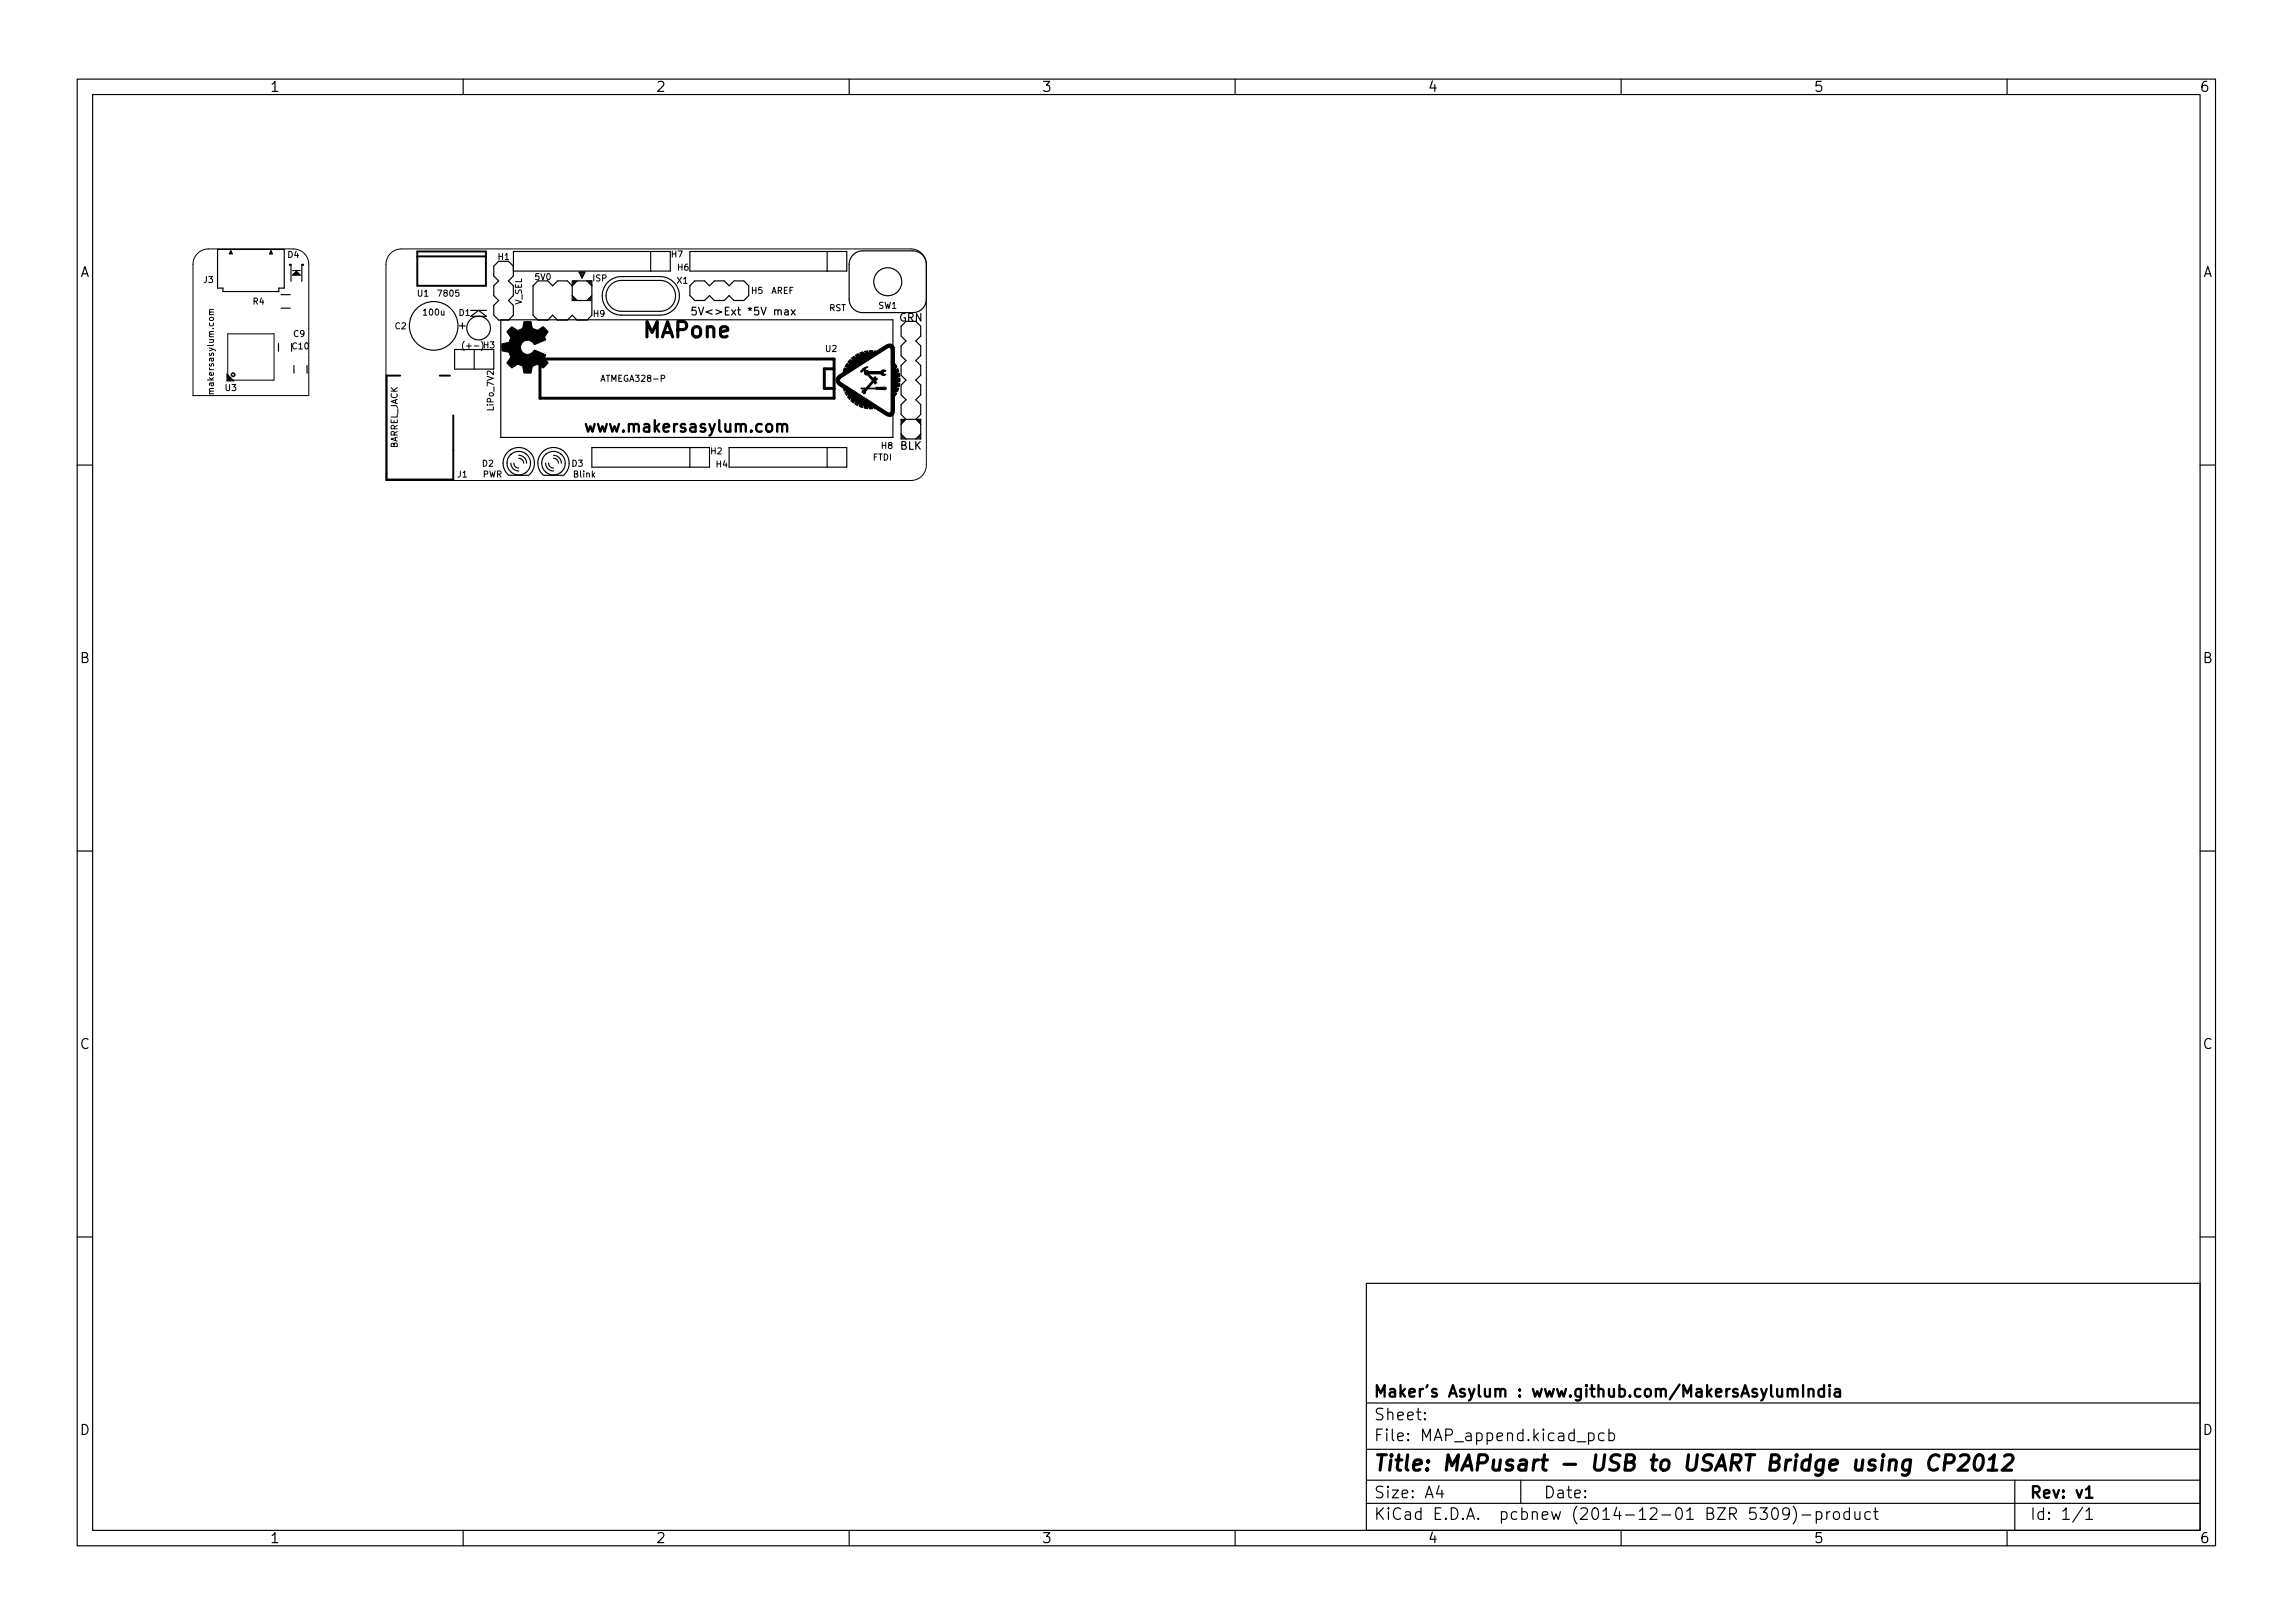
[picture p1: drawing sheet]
<svg xmlns="http://www.w3.org/2000/svg" width="297mm" height="210mm" viewBox="0 0 297 210" stroke-linecap="round" stroke-linejoin="round" font-family="sans-serif">
<defs><g id="words">
<g font-size="2.8">
<text x="83.4" y="43.7">MAPone</text>
<text x="178" y="190.6">Title: MAPusart - USB to USART Bridge using CP2012</text>
</g>
<g font-size="2.1">
<text x="76.6" y="56">www.makersasylum.com</text>
<text x="178" y="184">Sheet:</text>
<text x="178" y="181">Maker's Asylum : www.github.com/MakersAsylumIndia</text>
<text x="178" y="186.7">File: MAP_append.kicad_pcb</text>
<text x="178" y="196.9">KiCad E.D.A. pcbnew (2014-12-01 BZR 5309)-product</text>
<text x="178" y="194.1">Size: A4</text>
<text x="200" y="194.1">Date:</text>
<text x="263" y="194.1">Rev: v1</text>
<text x="263" y="196.9">Id: 1/1</text>
</g>
<g font-size="1.8">
<text x="35" y="11.9">1</text>
<text x="85" y="11.9">2</text>
<text x="135" y="11.9">3</text>
<text x="185" y="11.9">4</text>
<text x="235" y="11.9">5</text>
<text x="285" y="11.9">6</text>
<text x="10.3" y="35.9">A</text>
<text x="285.3" y="35.9">A</text>
<text x="10.3" y="85.9">B</text>
<text x="285.3" y="85.9">B</text>
<text x="10.3" y="135.9">C</text>
<text x="285.3" y="135.9">C</text>
<text x="10.3" y="185.9">D</text>
<text x="285.3" y="185.9">D</text>
<text x="35" y="199.9">1</text>
<text x="85" y="199.9">2</text>
<text x="135" y="199.9">3</text>
<text x="185" y="199.9">4</text>
<text x="235" y="199.9">5</text>
<text x="285" y="199.9">6</text>
</g>
<g font-size="1.4">
<text x="90.6" y="40.8">5V&lt;&gt;Ext *5V max</text>
<text x="116.5" y="41.6">GRN</text>
<text x="59.5" y="42.6">+</text>
<text x="116.6" y="58.2">BLK</text>
</g>
<g font-size="1.1">
<text x="37.3" y="33.4">D4</text>
<text x="64.5" y="33.7">H1</text>
<text x="87" y="33.3">H7</text>
<text x="87.8" y="35">H6</text>
<text x="26.4" y="36.6">J3</text>
<text x="32.8" y="39.4">R4</text>
<text x="54.1" y="38.4">U1</text>
<text x="54.9" y="40.9">100u</text>
<text x="56.9" y="38.4">7805</text>
<text x="59.5" y="40.9">D1</text>
<text x="67.6" y="39.5" transform="rotate(-90 67.6 39.5)">V_SEL</text>
<text x="69.3" y="36.3">5V0</text>
<text x="76.8" y="36.4">ISP</text>
<text x="76.9" y="41">H9</text>
<text x="87.7" y="36.7">X1</text>
<text x="97.4" y="38.1">H5</text>
<text x="99.9" y="38.1">AREF</text>
<text x="107.4" y="40.3">RST</text>
<text x="113.8" y="40">SW1</text>
<text x="37.9" y="45.2">C10</text>
<text x="38" y="43.6">C9</text>
<text x="51.2" y="42.6">C2</text>
<text x="62.1" y="44.5" transform="rotate(-180 62.1 44.5)">(-+)</text>
<text x="62.6" y="45.1">H3</text>
<text x="107" y="45.6">U2</text>
<text x="27.7" y="50.7" transform="rotate(-90 27.7 50.7)">makersasylum.com</text>
<text x="29.2" y="50.6">U3</text>
<text x="64" y="53.1" transform="rotate(-90 64 53.1)">LiPo_7V2</text>
<text x="78.1" y="49.4">ATMEGA328-P</text>
<text x="51.5" y="58.2" transform="rotate(-90 51.5 58.2)">BARREL_JACK</text>
<text x="92.1" y="58.8">H2</text>
<text x="113.1" y="59.6">FTDI</text>
<text x="114.2" y="58.1">H8</text>
<text x="59.3" y="61.8">J1</text>
<text x="62.5" y="60.4">D2</text>
<text x="62.5" y="61.8">PWR</text>
<text x="74.1" y="60.4">D3</text>
<text x="74.3" y="61.8">Blink</text>
<text x="92.8" y="60.5">H4</text>
</g>
</g></defs>
<g fill="none" stroke="#000" stroke-width=".15">
<path d="M10 10.2h277v190.1h-277zM12 12.2h273v186.1h-273zM60 10.2v2M110 10.2v2M160 10.2v2M210 10.2v2M260 10.2v2M28.2 32.3h8.6v5h-.7v.5h-7.2v-.5h-.7zM29.9 32.5v.4M29.9 32.5l.2 .4h-.4zM35.1 32.5v.4M35.1 32.5l.2 .4h-.4z"/>
<path d="M36.4 39.9h1.2M36.4 38.2h1.2M37.7 34.3h-.2v-.1h.2v2.2M37.9 35h1M37.9 35.6l.5-.5 .5 .5zM38 35.5h.8M38.1 35.4h.6M38.2 35.3h.4M38.3 35.2h.2M39.1 34.3h.2v-.1h-.2v2.2M64.6 33.8l-.6 .7v1.3l.6 .6-.6 .6v1.3l.6 .6-.6 .7v1.2l.6 .7h1.3l.6-.7v-1.2l-.6-.7 .6-.6M65.9 33.8l.6 .7v1.3l-.6 .6 .6 .6"/>
<path d="M66.5 32.6h20.3v2.5h-20.3zM69.7 36.4l-.7 .6v3.8l.7 .7h1.3l.6-.7 .6 .7h1.3l.6-.7 .7 .7h1.2l.7-.7v-4.4h-2.6v2.5h2.6M71 36.4l.6 .6 .6-.6h1.3l.6 .6 .7-.6M74.1 38.3l.7 .6M74.3 36.4v.5M74.3 38.4v.5M74.4 36.4v.4M74.4 38.5v.4M74.5 36.4v.2M74.5 38.7v.2M75 35.2h.8l-.4 .8zM75.1 35.2v.3"/>
<path d="M75.3 35.2v.6M75.4 35.2v.8M75.5 35.2v.6M75.7 35.2v.3M76 36.4l.7 .6M76.3 36.4v.2M76.3 38.7v.2M76.4 36.4v.4M76.4 38.5v.4M76.5 36.4v.5M76.5 38.4v.5M76.7 38.3l-.7 .6"/>
<path d="M78.7 36.6a2.5 2.5 0 0 1 1.8-.8h5a2.5 2.5 0 0 1 2.5 2.5 2.5 2.5 0 0 1-2.5 2.5h-5a2.5 2.5 0 0 1-2.3-1.5 2.5 2.5 0 0 1 .5-2.7zM79.1 36.9a2 2 0 0 1 1.4-.6h5a2 2 0 0 1 2 2 2 2 0 0 1-2 2h-5a2 2 0 0 1-1.8-1.2 2 2 0 0 1 .4-2.2zM84.3 32.6v2.5M89.4 37l.6-.6h1.3l.6 .6 .6-.6h1.3l.6 .6 .7-.6h1.3l.6 .6v1.3l-.6 .6h-1.3l-.7-.6-.6 .6h-1.3l-.6-.6-.6 .6h-1.3l-.6-.6zM89.4 32.6h20.3v2.5h-20.3zM90.2 39.8h-.5l-.1 .5 .2-.1h.3l.1 .2v.3l-.2 .1-.4-.1M107.1 32.6v2.5M110.5 33a1.75 1.75 0 0 1 1.3-.5h6.4a1.75 1.75 0 0 1 1.8 1.7v4.5a1.75 1.75 0 0 1-1.8 1.8h-6.4a1.75 1.75 0 0 1-1.8-1.8v-4.5a1.75 1.75 0 0 1 .5-1.2zM36.1 44.5v1M38.1 47.3v1M39.8 47.3v1M58.9 45.3h5.1v2.5h-5.1z"/>
<path d="M61 41l1-.8 1 .8zM61 40.2h2M61.4 45.3v2.5M64.9 41.4h50.8v15.3h-50.8zM66.2 58.2a2.03 2.03 0 0 0-.3 3.4M66.3 58.8a1.52 1.52 0 0 0 0 2.4M67.2 59.4a.63 .63 0 0 1 .6 .6M67.2 59a1.02 1.02 0 0 1 1 1M68.1 58.8a1.52 1.52 0 0 1 0 2.4M68.2 58.2a2.03 2.03 0 0 1 .3 3.4M68.2 58.2a2.03 2.03 0 0 0-2.1 .1M68.2 58.8a1.52 1.52 0 0 0-2 .1"/>
<path d="M70.7 58.2a2.03 2.03 0 0 0-.3 3.4M70.8 58.8a1.52 1.52 0 0 0 0 2.4M71.7 59.4a.63 .63 0 0 1 .6 .6M71.7 59a1.02 1.02 0 0 1 1 1M72.6 58.8a1.52 1.52 0 0 1 0 2.4M72.7 58.2a2.03 2.03 0 0 1 .3 3.4M72.7 58.2a2.03 2.03 0 0 0-2.1 .1M72.7 58.8a1.52 1.52 0 0 0-2 .1M76.7 58h15.2v2.5h-15.2zM89.4 58v2.5M94.4 58h15.3v2.5h-15.3zM102.5 40.1l.5 .7"/>
<path d="M103 40.1l-.5 .7M107.1 58v2.5M116.7 56.2l.7 .7M116.8 54.7h.1M116.8 54.6h.2M116.8 54.5h.4M116.8 56.5h.1M116.8 56.6h.2M116.8 56.7h.4M117.3 54.3h-.6v2.6M117.4 41.6l-.7 .7v1.2l.7 .7-.7 .6v1.3l.7 .6-.7 .6v1.3l.7 .6-.7 .7v1.3l.7 .6-.7 .6v1.3l.7 .6M117.4 54.3h1.9v2.6"/>
<path d="M117.4 54.3l-.7 .7M118.6 41.6l.7 .7v1.2l-.7 .7 .7 .6v1.3l-.7 .6 .7 .6v1.3l-.7 .6 .7 .7v1.3l-.7 .6 .7 .6v1.3l-.7 .6 .7 .7M118.8 54.5h.4M118.8 56.7h.4M119 56.6h.2M119 54.6h.2M119.1 54.7h.1M119.1 56.5h.1M119.3 56.2l-.7 .7M10 60.2h2M65.9 61.6h2.6M66.2 60a1.02 1.02 0 0 0 1 1"/>
<path d="M66.6 60a.63 .63 0 0 0 .6 .6M68.2 61.2a1.53 1.53 0 0 1-2 0M70.4 61.6h2.6M70.7 60a1.02 1.02 0 0 0 1 1M71.1 60a.64 .64 0 0 0 .6 .6M72.7 61.2a1.53 1.53 0 0 1-2 0M285 60.2h2M10 110.2h2M285 110.2h2M10 160.2h2M177 166.3h108v32h-108zM285 160.2h2"/>
<path d="M60 198.3v2M110 198.3v2M160 198.3v2M177 194.8h108M177 191.8h108M177 187.8h108M177 181.8h108M184.6 183.8v.1h-.1l.1-.1v.1M184.6 183v.1h-.1l.1-.1v.1M186.4 192.5l-.3 1h.9M186.8 193v1M197 191.8v3"/>
<path d="M205.8 185.7l.4-.1 .3 .3v.4l-.1 .3h-.2h-.4M207.8 185.7l-.4-.1-.3 .3v.4l.1 .3h.2h.4M208.4 185.7l.5-.1 .2 .3v.4l-.1 .3h-.1h-.5M208.4 185.1v1.5M210 198.3v2M229.6 195.5a.36 .36 0 0 1 .4-.2 .36 .36 0 0 1 .3 .3 .77 .77 0 0 1-.4 1.2 .91 .91 0 0 1-.3-1.3zM231.8 196l-.3 .3h-.3l-.3-.3v-.4l.2-.2 .4-.1 .2 .2a.99 .99 0 0 1-.3 1.3h-.3M232.3 195.1a1.72 1.72 0 0 1 0 2.3M233.4 196.3h1.2M235.3 195.9l.4-.1 .3 .3v.4l-.1 .3h-.2h-.4M235.3 195.8v1.5M236.6 195.8v1"/>
<path d="M237.1 195.8a.38 .38 0 0 0-.5 .3M237.6 195.9a.41 .41 0 0 1 .7 .2v.4a.41 .41 0 0 1-.4 .3 .41 .41 0 0 1-.4-.3v-.4zM239.6 195.9l-.5-.1-.2 .3v.4l.1 .3h.1h.5M239.6 195.3v1.5M240.3 195.8l.1 1a.41 .41 0 0 0 .5-.1M240.9 195.8v1M242.3 195.9l-.4-.1-.3 .3v.4l.1 .3h.2h.4M242.7 195.8h.6M242.9 195.3v1.3l.1 .2h.3M260 198.3v2M261 191.8v6.5M269.8 195.3l-1.3 1.9"/>
<path d="M270.2 195.8l.4-.5v1.5M270.2 196.8h.9"/>
<circle cx="115" cy="36.5" r="1.82"/>
<circle cx="56.2" cy="42.2" r="3.1"/>
<circle cx="62" cy="42.5" r="1.53"/>
</g>
<path d="M233.6 179.4v1.5M234.3 179.9v1M236.3 179.4v1.5M237 179.4l-.1 .1 .1 .1 .1-.1-.1-.1v.2M237 179.9v1M234.3 180.1a.37 .37 0 0 1 .6 0v.8M236.3 180l-.4-.1-.3 .3v.4l.1 .3h.2h.4M237.7 180l.2-.1 .4 .1 .1 .9M238.4 180.3l-.5 .1a.29 .29 0 0 0-.3 .2 .29 .29 0 0 0 .3 .3h.5M270.2 194h.9" fill="none" stroke="#000" stroke-width=".3"/>
<path d="M251.2 188.7a.73 .73 0 0 0-1.2 .2 .97 .97 0 0 0 .4 1.6l.6-.2M251.9 189.5h.8a.55 .55 0 0 0 .5-.5 .55 .55 0 0 0-.4-.5h-.7l-.3 2M254 188.7l.3-.2h.4a.44 .44 0 0 1 .3 .5l-.1 .3-1.3 1.2h1.3M256 188.7a.46 .46 0 0 1 .5-.2 .46 .46 0 0 1 .4 .3 1.3 1.3 0 0 1-.6 1.7 .44 .44 0 0 1-.5-.4 1.81 1.81 0 0 1 .2-1.4zM257.5 190.5h1.2M257.7 189l.7-.5-.3 2M259.7 188.7l.3-.2h.5a.45 .45 0 0 1 .3 .5l-.2 .3-1.3 1.2h1.3" fill="none" stroke="#000" stroke-width=".4"/>
<path d="M25.6 32.8a2 2 0 0 1 1.4-.6h11a2 2 0 0 1 2 2v17h-15v-17a2 2 0 0 1 .6-1.4zM50.6 32.8a2 2 0 0 1 1.4-.6h66a2 2 0 0 1 2 2v26a2 2 0 0 1-2 2h-68v-28a2 2 0 0 1 .6-1.4zM29.4 48.4l.9 .9h-.9zM29.5 48.6l.6 .6M29.5 43.2h6v6h-6zM29.5 48.7l.5 .5M29.5 48.8l.4 .4M29.5 48.9l.3 .3M29.5 49l.2 .2M60.1 44.2a.92 .92 0 0 0 0 1.2" fill="none" stroke="#000" stroke-width=".13"/>
<path d="M54.1 32.6h8.8v4.4h-8.8zM54.1 33.2h8.8M51.8 48.7h-1.7v13.4h8.6v-8.3M57 48.7h1.3" fill="none" stroke="#000" stroke-width=".25"/>
<path d="M70 46.5h38.1v5.1h-38.1zM108.1 47.8h-1.3v2.5h1.3" fill="none" stroke="#000" stroke-width=".38"/>
<path d="M66 42.6l.3-.3 .2 .2a.68 .68 0 0 0 .7 .3 .68 .68 0 0 0 .6-.5l.1-.6h.9v.1a.7 .7 0 0 0 .4 .8l.4 .2 .8-.5 .6 .6-.1 .2a.74 .74 0 0 0-.3 .7l.1 .2-1.5 .6a.94 .94 0 0 0-1.4-.3 .94 .94 0 0 0 0 1.5 .94 .94 0 0 0 1.4-.4l1.5 .6a.39 .39 0 0 0 .1 .7l.2 .3-.6 .6a.74 .74 0 0 1-.6-.3l-.3-.1a.56 .56 0 0 0-.6 .6l-.1 .5h-.9l-.2-.9-.3-.1a.44 .44 0 0 0-.7 .1l-.1 .1a.26 .26 0 0 1-.3 .2 .26 .26 0 0 1-.2-.3l-.4-.4 .5-.7-.1-.3a.43 .43 0 0 0-.6-.5l-.5-.1v-.9h.3a.71 .71 0 0 0 .7-.4 .71 .71 0 0 0-.2-.9l-.1-.2zM111.8 50.6l.2-.2h.3l-.2 .3a.19 .19 0 0 1 0 .2 .19 .19 0 0 1-.2 0l.1-.1-.2-.1a.1 .1 0 0 1-.1 .1 .1 .1 0 0 1 0-.2zM111.7 47.8l.7-.3-.2 .2a.33 .33 0 0 0 .1 .5l.1 .1a.12 .12 0 0 1-.2 .1 .12 .12 0 0 1-.1-.1l-.2-.3-.2 .1a.13 .13 0 0 1-.1 .1 .13 .13 0 0 1-.1-.2 .13 .13 0 0 1 .2 0zM112.4 48.6l.2-.1 .3 .3a.24 .24 0 0 1 .2 .2 .24 .24 0 0 1-.1 .3zM113.4 49.4a.19 .19 0 0 1 .1 .2 .19 .19 0 0 1-.2 .1l-.1-.2zM113.2 48.9l.3-.1a.13 .13 0 0 0-.1 .2 .13 .13 0 0 0 .1 .1 .13 .13 0 0 0 .1-.1 .31 .31 0 0 1-.3 .4l-.8 .8h-.3l.5-.5a1.09 1.09 0 0 0 .5-.7zM111.5 50.3h2v-.2l.9 .1a.26 .26 0 0 1 .3-.1 .26 .26 0 0 1 .1 .3h-3.1zM112 48.2l.1 .1a.16 .16 0 0 0 .3 .1 .16 .16 0 0 0-.1-.3l-.1-.1 .3 .1h1.6a.34 .34 0 0 1 .3-.2 .34 .34 0 0 1 .3 .2h-.2l-.1 .2h-1.7h1.7l.1 .2h.2a.34 .34 0 0 1-.3 .2 .34 .34 0 0 1-.3-.3h-1.6a.3 .3 0 0 1-.3 .2 .3 .3 0 0 1-.2-.4zM110.1 46.6l.3 .1 .1-.1-.2-.2a.32 .32 0 0 1 .3-.2 .32 .32 0 0 1 .3 .1l.1-.1-.2-.2h.1a.3 .3 0 0 1 .3-.2 .3 .3 0 0 1 .2 .2l.1-.1a.15 .15 0 0 1-.1-.2 .15 .15 0 0 1 .2-.1 .29 .29 0 0 1 .4 .2l.1-.1-.1-.2h.2a.23 .23 0 0 1 .2 0 .23 .23 0 0 1 .1 .2 .11 .11 0 0 0 .2 0 .11 .11 0 0 0 0-.2l-.1-.1h.2a.27 .27 0 0 1 .3 .1 .27 .27 0 0 1 .1 .2l.1-.1a.13 .13 0 0 1 0-.2 .13 .13 0 0 1 .2 .1l1.4-.9a.61 .61 0 0 1 .9 .4l-.8 .1-5.8 3.7a.45 .45 0 0 0-.3 .7l6.1 3.9a.31 .31 0 0 0 .4 0 .31 .31 0 0 0 0-.4v-6.9a1.42 1.42 0 0 0-.1-1.1h-.1h.6l.1 2.3 .1-.1a.34 .34 0 0 1 .2 .3 .34 .34 0 0 1-.2 .3l.1 .1a.14 .14 0 0 1 .2-.2 .14 .14 0 0 1 .1 .2 .34 .34 0 0 1-.2 .5l.1 .1 .2-.2v.2a.35 .35 0 0 1-.2 .5l.1 .1 .2-.1v.4l-.7 .2 .4 .1a.15 .15 0 0 1 .3 0 .15 .15 0 0 1-.1 .2 .22 .22 0 0 1-.1 .2 .22 .22 0 0 1-.2 0 .14 .14 0 0 0 0 .2 .14 .14 0 0 0 .2 0v.2a.21 .21 0 0 1-.1 .2 .21 .21 0 0 1-.2 0h-.2a.17 .17 0 0 0 .1 .2 .17 .17 0 0 0 .2 0l-.2 .4h-.1v2a.68 .68 0 0 1-.5 .6 .68 .68 0 0 1-.8-.2l-1.2-.8h-.1l-.3-.2v.3h-.2a.25 .25 0 0 1-.2-.1 .25 .25 0 0 1-.1-.3v-.2l-.1-.1-.1 .4a.14 .14 0 0 1 .1 .2 .14 .14 0 0 1-.2 0h-.2l-.1-.2a.13 .13 0 0 0 0-.2 .13 .13 0 0 0-.2 .1 .13 .13 0 0 0 0 .1v.1a.34 .34 0 0 1-.4-.1 .34 .34 0 0 1 0-.4 .16 .16 0 0 0-.2 .1 .16 .16 0 0 0 0 .1l-.2-.1a.22 .22 0 0 1-.2-.1 .22 .22 0 0 1 .1-.3h-.2a.14 .14 0 0 1-.1 .2 .14 .14 0 0 1-.1-.1l-.2-.2a.18 .18 0 0 0 .1-.2 .18 .18 0 0 0-.1-.1 .15 .15 0 0 1-.1 .2 .15 .15 0 0 1-.2-.2 .3 .3 0 0 1 .1-.5h-.2a.15 .15 0 0 1-.1 .1 .15 .15 0 0 1-.2-.2v-.1l.2-.3a.16 .16 0 0 0-.2-.1 .16 .16 0 0 0-.1 .2l-.2-.4-.6-.5a.82 .82 0 0 1 .3-1.4l.5-.3a.14 .14 0 0 1-.2 0 .14 .14 0 0 1 .1-.2 .2 .2 0 0 1 .1-.2 .2 .2 0 0 1 .2 0h.1v-.2h-.2a.35 .35 0 0 1 .5-.3 .15 .15 0 0 0 0-.2 .15 .15 0 0 0-.2-.1z" fill="#000" stroke="#000" stroke-width=".13"/>
<circle cx="30.2" cy="48.5" r=".22" fill="none" stroke="#000" stroke-width=".2"/>
<use href="#words"/>
</svg>
